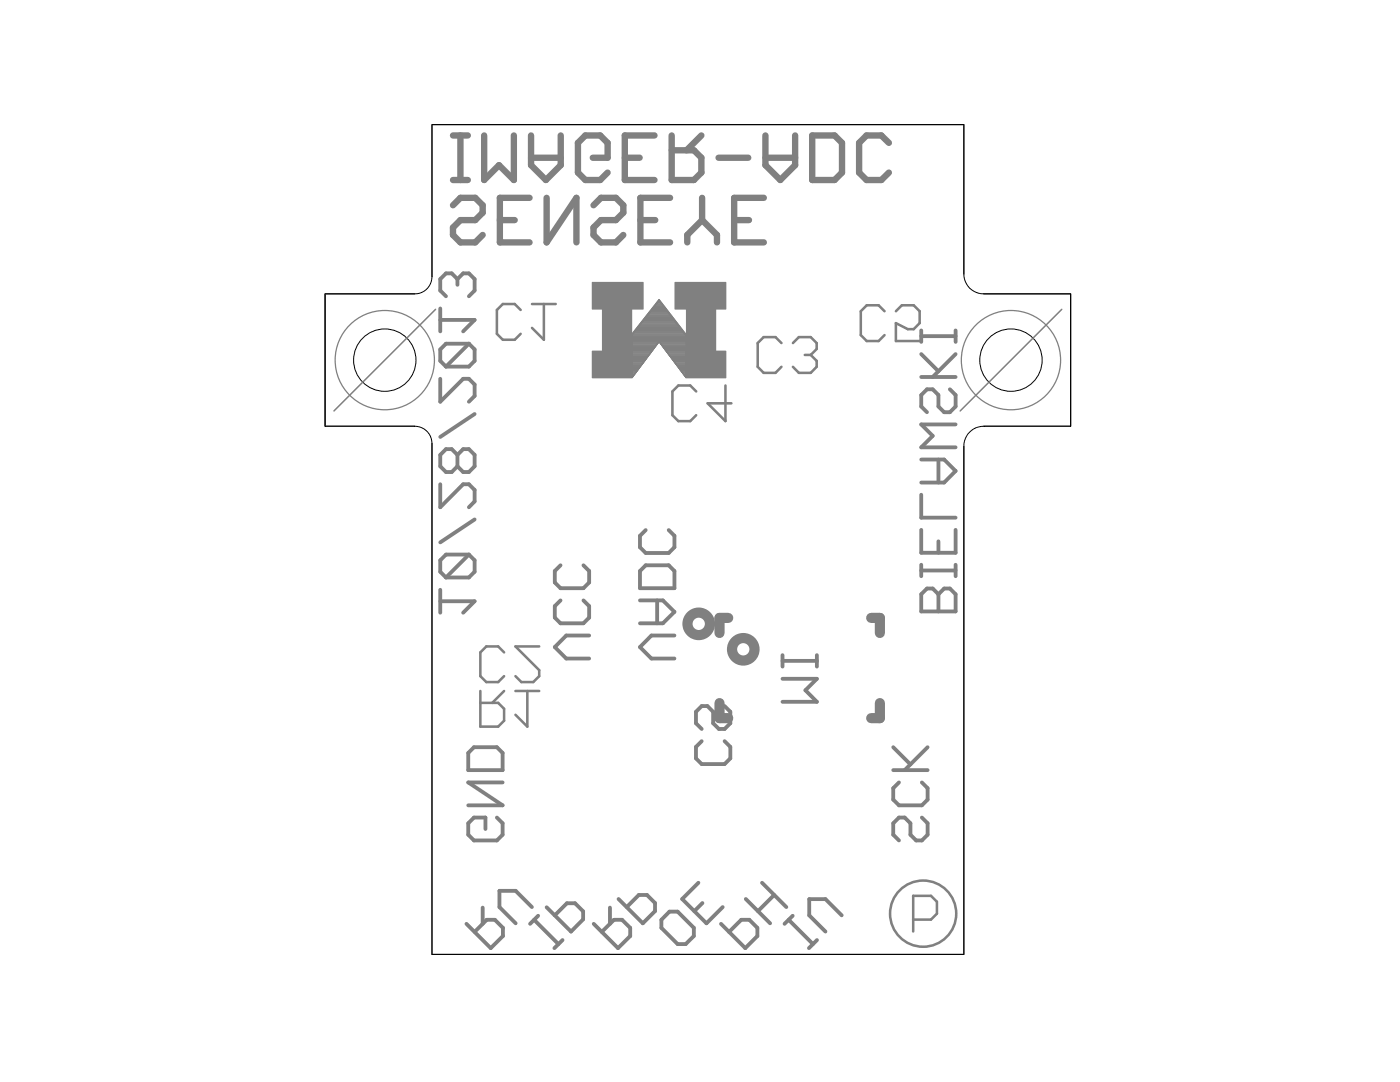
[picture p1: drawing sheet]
<svg xmlns="http://www.w3.org/2000/svg" width="279mm" height="216mm" viewBox="0 0 279 216" stroke-linecap="round" stroke-linejoin="round" font-family="sans-serif">
<path d="M103.9 66.6l-1.2 1.2z" fill="#808080"/>
<path d="M103.9 66.6l-1.2 1.2h-2.3" fill="none" stroke="#808080" stroke-width=".51"/>
<path d="M100.4 67.8h2.3" fill="none" stroke="#808080" stroke-width=".2"/>
<path d="M99.2 66.6l1.2 1.2z" fill="#808080"/>
<path d="M99.2 61.8v4.8l1.2 1.2" fill="none" stroke="#808080" stroke-width=".51"/>
<path d="M99.2 61.8v4.8" fill="none" stroke="#808080" stroke-width=".2"/>
<path d="M99.2 61.8l1.2-1.1z" fill="#808080"/>
<path d="M102.7 60.7h-2.3l-1.2 1.1" fill="none" stroke="#808080" stroke-width=".51"/>
<path d="M100.4 60.7h2.3" fill="none" stroke="#808080" stroke-width=".2"/>
<path d="M102.7 60.7l1.2 1.1z" fill="#808080"/>
<path d="M102.7 60.7l1.2 1.1" fill="none" stroke="#808080" stroke-width=".51"/>
<path d="M106.2 65.4l2.3 2.4z" fill="#808080"/>
<path d="M106.2 60.7h4.7M108.5 60.7v7.1l-2.3-2.4" fill="none" stroke="#808080" stroke-width=".51"/>
<path d="M106.2 60.7h4.7M108.5 60.7v7.1" fill="none" stroke="#808080" stroke-width=".2"/>
<path d="M100.6 134.9l-1.2 1.2z" fill="#808080"/>
<path d="M100.6 134.9l-1.2 1.2h-2.4" fill="none" stroke="#808080" stroke-width=".51"/>
<path d="M97 136.1h2.4" fill="none" stroke="#808080" stroke-width=".2"/>
<path d="M95.9 134.9l1.1 1.2z" fill="#808080"/>
<path d="M95.9 130.2v4.7l1.1 1.2" fill="none" stroke="#808080" stroke-width=".51"/>
<path d="M95.9 130.2v4.7" fill="none" stroke="#808080" stroke-width=".2"/>
<path d="M95.9 130.2l1.1-1.2z" fill="#808080"/>
<path d="M99.4 129h-2.4l-1.1 1.2" fill="none" stroke="#808080" stroke-width=".51"/>
<path d="M97 129h2.4" fill="none" stroke="#808080" stroke-width=".2"/>
<path d="M99.4 129l1.2 1.2z" fill="#808080"/>
<path d="M99.4 129l1.2 1.2M102.9 129h4.7" fill="none" stroke="#808080" stroke-width=".51"/>
<path d="M102.9 129h4.7" fill="none" stroke="#808080" stroke-width=".2"/>
<path d="M102.9 129l4.7 4.7z" fill="#808080"/>
<path d="M102.9 129l4.7 4.7" fill="none" stroke="#808080" stroke-width=".51"/>
<path d="M107.6 133.7v1.2z" fill="#808080"/>
<path d="M107.6 133.7v1.2" fill="none" stroke="#808080" stroke-width=".51"/>
<path d="M107.6 134.9l-1.2 1.2z" fill="#808080"/>
<path d="M107.6 134.9l-1.2 1.2h-2.3" fill="none" stroke="#808080" stroke-width=".51"/>
<path d="M104.1 136.1h2.3" fill="none" stroke="#808080" stroke-width=".2"/>
<path d="M102.9 134.9l1.2 1.2z" fill="#808080"/>
<path d="M102.9 134.9l1.2 1.2" fill="none" stroke="#808080" stroke-width=".51"/>
<path d="M156 73.2l-1.2 1.2z" fill="#808080"/>
<path d="M156 73.2l-1.2 1.2h-2.4" fill="none" stroke="#808080" stroke-width=".51"/>
<path d="M152.4 74.4h2.4" fill="none" stroke="#808080" stroke-width=".2"/>
<path d="M151.2 73.2l1.2 1.2z" fill="#808080"/>
<path d="M151.2 68.5v4.7l1.2 1.2" fill="none" stroke="#808080" stroke-width=".51"/>
<path d="M151.2 68.5v4.7" fill="none" stroke="#808080" stroke-width=".2"/>
<path d="M151.2 68.5l1.2-1.2z" fill="#808080"/>
<path d="M154.8 67.3h-2.4l-1.2 1.2" fill="none" stroke="#808080" stroke-width=".51"/>
<path d="M152.4 67.3h2.4" fill="none" stroke="#808080" stroke-width=".2"/>
<path d="M154.8 67.3l1.2 1.2z" fill="#808080"/>
<path d="M154.8 67.3l1.2 1.2" fill="none" stroke="#808080" stroke-width=".51"/>
<path d="M158.2 73.2l1.2 1.2z" fill="#808080"/>
<path d="M158.2 73.2l1.2 1.2h2.4" fill="none" stroke="#808080" stroke-width=".51"/>
<path d="M159.4 74.4h2.4" fill="none" stroke="#808080" stroke-width=".2"/>
<path d="M163 73.2l-1.2 1.2z" fill="#808080"/>
<path d="M163 73.2l-1.2 1.2" fill="none" stroke="#808080" stroke-width=".51"/>
<path d="M163 72v1.2z" fill="#808080"/>
<path d="M163 72v1.2" fill="none" stroke="#808080" stroke-width=".51"/>
<path d="M161.8 70.8l1.2 1.2z" fill="#808080"/>
<path d="M161.8 70.8l1.2 1.2" fill="none" stroke="#808080" stroke-width=".51"/>
<path d="M160.6 70.8h1.2z" fill="#808080"/>
<path d="M160.6 70.8h1.2" fill="none" stroke="#808080" stroke-width=".51"/>
<path d="M161.8 70.8l1.2-1.2z" fill="#808080"/>
<path d="M163 69.6l-1.2 1.2" fill="none" stroke="#808080" stroke-width=".51"/>
<path d="M163 68.5v1.1z" fill="#808080"/>
<path d="M163 68.5v1.1" fill="none" stroke="#808080" stroke-width=".51"/>
<path d="M161.8 67.3l1.2 1.2z" fill="#808080"/>
<path d="M159.4 67.3h2.4l1.2 1.2" fill="none" stroke="#808080" stroke-width=".51"/>
<path d="M159.4 67.3h2.4" fill="none" stroke="#808080" stroke-width=".2"/>
<path d="M158.2 68.5l1.2-1.2z" fill="#808080"/>
<path d="M159.4 67.3l-1.2 1.2" fill="none" stroke="#808080" stroke-width=".51"/>
<path d="M138.9 82.8l-1.1 1.2z" fill="#808080"/>
<path d="M138.9 82.8l-1.1 1.2h-2.4" fill="none" stroke="#808080" stroke-width=".51"/>
<path d="M135.4 84h2.4" fill="none" stroke="#808080" stroke-width=".2"/>
<path d="M134.2 82.8l1.2 1.2z" fill="#808080"/>
<path d="M134.2 78.1v4.7l1.2 1.2" fill="none" stroke="#808080" stroke-width=".51"/>
<path d="M134.2 78.1v4.7" fill="none" stroke="#808080" stroke-width=".2"/>
<path d="M134.2 78.1l1.2-1.2z" fill="#808080"/>
<path d="M137.8 76.9h-2.4l-1.2 1.2" fill="none" stroke="#808080" stroke-width=".51"/>
<path d="M135.4 76.9h2.4" fill="none" stroke="#808080" stroke-width=".2"/>
<path d="M137.8 76.9l1.1 1.2z" fill="#808080"/>
<path d="M137.8 76.9l1.1 1.2M144.8 76.9v7.1" fill="none" stroke="#808080" stroke-width=".51"/>
<path d="M144.8 76.9v7.1" fill="none" stroke="#808080" stroke-width=".2"/>
<path d="M141.2 80.5l3.6 3.5z" fill="#808080"/>
<path d="M146 80.5h-4.8l3.6 3.5M95.9 137.9v7.1h3.5" fill="none" stroke="#808080" stroke-width=".51"/>
<path d="M141.2 80.5h4.8M95.9 137.9v7.1h3.5" fill="none" stroke="#808080" stroke-width=".2"/>
<path d="M99.4 145l1.2-1.2z" fill="#808080"/>
<path d="M100.6 141.4v2.4l-1.2 1.2" fill="none" stroke="#808080" stroke-width=".51"/>
<path d="M100.6 141.4v2.4" fill="none" stroke="#808080" stroke-width=".2"/>
<path d="M99.4 140.3l1.2 1.1z" fill="#808080"/>
<path d="M95.9 140.3h3.5l1.2 1.1" fill="none" stroke="#808080" stroke-width=".51"/>
<path d="M95.9 140.3h3.5" fill="none" stroke="#808080" stroke-width=".2"/>
<path d="M100.6 137.9l-2.4 2.4z" fill="#808080"/>
<path d="M100.6 137.9l-2.4 2.4" fill="none" stroke="#808080" stroke-width=".51"/>
<path d="M102.9 142.6l2.3 2.4z" fill="#808080"/>
<path d="M102.9 137.9h4.7M105.2 137.9v7.1l-2.3-2.4" fill="none" stroke="#808080" stroke-width=".51"/>
<path d="M102.9 137.9h4.7M105.2 137.9v7.1" fill="none" stroke="#808080" stroke-width=".2"/>
<path d="M175.3 68.1l1.2-1.2z" fill="#808080"/>
<path d="M176.5 66.9l-1.2 1.2h-2.3" fill="none" stroke="#808080" stroke-width=".51"/>
<path d="M173 68.1h2.3" fill="none" stroke="#808080" stroke-width=".2"/>
<path d="M171.8 66.9l1.2 1.2z" fill="#808080"/>
<path d="M171.8 62.1v4.8l1.2 1.2" fill="none" stroke="#808080" stroke-width=".51"/>
<path d="M171.8 62.1v4.8" fill="none" stroke="#808080" stroke-width=".2"/>
<path d="M171.8 62.1l1.2-1.2z" fill="#808080"/>
<path d="M175.3 60.9h-2.3l-1.2 1.2" fill="none" stroke="#808080" stroke-width=".51"/>
<path d="M173 60.9h2.3" fill="none" stroke="#808080" stroke-width=".2"/>
<path d="M175.3 60.9l1.2 1.2z" fill="#808080"/>
<path d="M175.3 60.9l1.2 1.2M178.8 64.5v3.6h4.7" fill="none" stroke="#808080" stroke-width=".51"/>
<path d="M178.8 64.5v3.6h4.7" fill="none" stroke="#808080" stroke-width=".2"/>
<path d="M178.8 64.5l2.4 1.2z" fill="#808080"/>
<path d="M178.8 64.5l2.4 1.2" fill="none" stroke="#808080" stroke-width=".51"/>
<path d="M181.2 65.7h1.2z" fill="#808080"/>
<path d="M181.2 65.7h1.2" fill="none" stroke="#808080" stroke-width=".51"/>
<path d="M183.5 64.5l-1.1 1.2z" fill="#808080"/>
<path d="M183.5 62.1v2.4l-1.1 1.2" fill="none" stroke="#808080" stroke-width=".51"/>
<path d="M183.5 62.1v2.4" fill="none" stroke="#808080" stroke-width=".2"/>
<path d="M182.4 60.9l1.1 1.2z" fill="#808080"/>
<path d="M180 60.9h2.4l1.1 1.2" fill="none" stroke="#808080" stroke-width=".51"/>
<path d="M180 60.9h2.4" fill="none" stroke="#808080" stroke-width=".2"/>
<path d="M180 60.9l-1.2 1.2z" fill="#808080"/>
<path d="M180 60.9l-1.2 1.2" fill="none" stroke="#808080" stroke-width=".51"/>
<path d="M99.2 163.1l1.1 1.2z" fill="#808080"/>
<path d="M99.2 163.1l1.1 1.2v2.3" fill="none" stroke="#808080" stroke-width=".76"/>
<path d="M100.3 164.3v2.3" fill="none" stroke="#808080" stroke-width=".2"/>
<path d="M100.3 166.6l-1.1 1.1z" fill="#808080"/>
<path d="M100.3 166.6l-1.1 1.1h-4.6" fill="none" stroke="#808080" stroke-width=".76"/>
<path d="M94.6 167.7h4.6" fill="none" stroke="#808080" stroke-width=".2"/>
<path d="M93.5 166.6l1.1 1.1z" fill="#808080"/>
<path d="M93.5 164.3v2.3l1.1 1.1" fill="none" stroke="#808080" stroke-width=".76"/>
<path d="M93.5 164.3v2.3" fill="none" stroke="#808080" stroke-width=".2"/>
<path d="M93.5 164.3l1.1-1.2z" fill="#808080"/>
<path d="M93.5 164.3l1.1-1.2h2.3v2.3M93.5 160.7h6.8" fill="none" stroke="#808080" stroke-width=".76"/>
<path d="M93.5 160.7h6.8M94.6 163.1h2.3v2.3" fill="none" stroke="#808080" stroke-width=".2"/>
<path d="M93.5 156.1l6.8 4.6z" fill="#808080"/>
<path d="M93.5 150.2v3.5h6.8M100.3 156.1h-6.8l6.8 4.6" fill="none" stroke="#808080" stroke-width=".76"/>
<path d="M93.5 156.1h6.8M93.5 150.2v3.5h6.8" fill="none" stroke="#808080" stroke-width=".2"/>
<path d="M93.5 150.2l1.1-1.1z" fill="#808080"/>
<path d="M99.2 149.1h-4.6l-1.1 1.1" fill="none" stroke="#808080" stroke-width=".76"/>
<path d="M94.6 149.1h4.6" fill="none" stroke="#808080" stroke-width=".2"/>
<path d="M99.2 149.1l1.1 1.1z" fill="#808080"/>
<path d="M113 131.4h4.6M99.2 149.1l1.1 1.1v3.5" fill="none" stroke="#808080" stroke-width=".76"/>
<path d="M113 131.4h4.6M100.3 150.2v3.5" fill="none" stroke="#808080" stroke-width=".2"/>
<path d="M110.7 129.1l2.3 2.3z" fill="#808080"/>
<path d="M110.7 129.1l2.3 2.3" fill="none" stroke="#808080" stroke-width=".76"/>
<path d="M113 126.8l-2.3 2.3z" fill="#808080"/>
<path d="M117.6 126.8h-4.6l-2.3 2.3" fill="none" stroke="#808080" stroke-width=".76"/>
<path d="M113 126.8h4.6" fill="none" stroke="#808080" stroke-width=".2"/>
<path d="M116.4 119.8l1.2 1.1z" fill="#808080"/>
<path d="M116.4 119.8l1.2 1.1v2.3" fill="none" stroke="#808080" stroke-width=".76"/>
<path d="M117.6 120.9v2.3" fill="none" stroke="#808080" stroke-width=".2"/>
<path d="M117.6 123.2l-1.2 1.2z" fill="#808080"/>
<path d="M117.6 123.2l-1.2 1.2h-4.5" fill="none" stroke="#808080" stroke-width=".76"/>
<path d="M111.9 124.4h4.5" fill="none" stroke="#808080" stroke-width=".2"/>
<path d="M110.7 123.2l1.2 1.2z" fill="#808080"/>
<path d="M110.7 120.9v2.3l1.2 1.2" fill="none" stroke="#808080" stroke-width=".76"/>
<path d="M110.7 120.9v2.3" fill="none" stroke="#808080" stroke-width=".2"/>
<path d="M110.7 120.9l1.2-1.1z" fill="#808080"/>
<path d="M111.9 119.8l-1.2 1.1" fill="none" stroke="#808080" stroke-width=".76"/>
<path d="M116.4 112.8l1.2 1.1z" fill="#808080"/>
<path d="M116.4 112.8l1.2 1.1v2.3" fill="none" stroke="#808080" stroke-width=".76"/>
<path d="M117.6 113.9v2.3" fill="none" stroke="#808080" stroke-width=".2"/>
<path d="M117.6 116.2l-1.2 1.2z" fill="#808080"/>
<path d="M117.6 116.2l-1.2 1.2h-4.5" fill="none" stroke="#808080" stroke-width=".76"/>
<path d="M111.9 117.4h4.5" fill="none" stroke="#808080" stroke-width=".2"/>
<path d="M110.7 116.2l1.2 1.2z" fill="#808080"/>
<path d="M110.7 113.9v2.3l1.2 1.2" fill="none" stroke="#808080" stroke-width=".76"/>
<path d="M110.7 113.9v2.3" fill="none" stroke="#808080" stroke-width=".2"/>
<path d="M111.9 112.8l-1.2 1.1z" fill="#808080"/>
<path d="M111.9 112.8l-1.2 1.1M130 131.4h4.6" fill="none" stroke="#808080" stroke-width=".76"/>
<path d="M130 131.4h4.6" fill="none" stroke="#808080" stroke-width=".2"/>
<path d="M127.7 129.1l2.3 2.3z" fill="#808080"/>
<path d="M127.7 129.1l2.3 2.3" fill="none" stroke="#808080" stroke-width=".76"/>
<path d="M130 126.8l-2.3 2.3z" fill="#808080"/>
<path d="M127.7 124.4h4.6M134.6 126.8h-4.6l-2.3 2.3" fill="none" stroke="#808080" stroke-width=".76"/>
<path d="M127.7 124.4h4.6M130 126.8h4.6" fill="none" stroke="#808080" stroke-width=".2"/>
<path d="M132.3 124.4l2.3-2.3z" fill="#808080"/>
<path d="M134.6 122.1l-2.3 2.3" fill="none" stroke="#808080" stroke-width=".76"/>
<path d="M132.3 119.8l2.3 2.3z" fill="#808080"/>
<path d="M127.7 119.8h4.6l2.3 2.3M127.7 113.9v3.5h6.9M131.1 119.8v4.6" fill="none" stroke="#808080" stroke-width=".76"/>
<path d="M127.7 119.8h4.6M127.7 113.9v3.5h6.9M131.1 119.8v4.6" fill="none" stroke="#808080" stroke-width=".2"/>
<path d="M127.7 113.9l1.2-1.1z" fill="#808080"/>
<path d="M133.5 112.8h-4.6l-1.2 1.1" fill="none" stroke="#808080" stroke-width=".76"/>
<path d="M128.9 112.8h4.6" fill="none" stroke="#808080" stroke-width=".2"/>
<path d="M133.5 112.8l1.1 1.1z" fill="#808080"/>
<path d="M133.5 112.8l1.1 1.1v3.5" fill="none" stroke="#808080" stroke-width=".76"/>
<path d="M134.6 113.9v3.5" fill="none" stroke="#808080" stroke-width=".2"/>
<path d="M133.5 105.8l1.1 1.1z" fill="#808080"/>
<path d="M133.5 105.8l1.1 1.1v2.3" fill="none" stroke="#808080" stroke-width=".76"/>
<path d="M134.6 106.9v2.3" fill="none" stroke="#808080" stroke-width=".2"/>
<path d="M134.6 109.2l-1.1 1.1z" fill="#808080"/>
<path d="M134.6 109.2l-1.1 1.1h-4.6" fill="none" stroke="#808080" stroke-width=".76"/>
<path d="M128.9 110.3h4.6" fill="none" stroke="#808080" stroke-width=".2"/>
<path d="M127.7 109.2l1.2 1.1z" fill="#808080"/>
<path d="M127.7 106.9v2.3l1.2 1.1" fill="none" stroke="#808080" stroke-width=".76"/>
<path d="M127.7 106.9v2.3" fill="none" stroke="#808080" stroke-width=".2"/>
<path d="M127.7 106.9l1.2-1.1z" fill="#808080"/>
<path d="M128.9 105.8l-1.2 1.1" fill="none" stroke="#808080" stroke-width=".76"/>
<path d="M144.6 147.9l1.2 1.1z" fill="#808080"/>
<path d="M144.6 147.9l1.2 1.1v2.3" fill="none" stroke="#808080" stroke-width=".76"/>
<path d="M145.8 149v2.3" fill="none" stroke="#808080" stroke-width=".2"/>
<path d="M145.8 151.3l-1.2 1.2z" fill="#808080"/>
<path d="M145.8 151.3l-1.2 1.2h-4.6" fill="none" stroke="#808080" stroke-width=".76"/>
<path d="M140 152.5h4.6" fill="none" stroke="#808080" stroke-width=".2"/>
<path d="M138.9 151.3l1.1 1.2z" fill="#808080"/>
<path d="M138.9 149v2.3l1.1 1.2" fill="none" stroke="#808080" stroke-width=".76"/>
<path d="M138.9 149v2.3" fill="none" stroke="#808080" stroke-width=".2"/>
<path d="M138.9 149l1.1-1.1z" fill="#808080"/>
<path d="M140 147.9l-1.1 1.1" fill="none" stroke="#808080" stroke-width=".76"/>
<path d="M144.6 140.9l1.2 1.1z" fill="#808080"/>
<path d="M144.6 140.9l1.2 1.1v2.3" fill="none" stroke="#808080" stroke-width=".76"/>
<path d="M145.8 142v2.3" fill="none" stroke="#808080" stroke-width=".2"/>
<path d="M145.8 144.3l-1.2 1.2z" fill="#808080"/>
<path d="M145.8 144.3l-1.2 1.2" fill="none" stroke="#808080" stroke-width=".76"/>
<path d="M143.5 145.5h1.1z" fill="#808080"/>
<path d="M143.5 145.5h1.1" fill="none" stroke="#808080" stroke-width=".76"/>
<path d="M142.3 144.3l1.2 1.2z" fill="#808080"/>
<path d="M142.3 142v2.3l1.2 1.2" fill="none" stroke="#808080" stroke-width=".76"/>
<path d="M142.3 142v2.3" fill="none" stroke="#808080" stroke-width=".2"/>
<path d="M141.2 140.9l1.1 1.1z" fill="#808080"/>
<path d="M141.2 140.9l1.1 1.1" fill="none" stroke="#808080" stroke-width=".76"/>
<path d="M140 140.9h1.2z" fill="#808080"/>
<path d="M140 140.9h1.2" fill="none" stroke="#808080" stroke-width=".76"/>
<path d="M138.9 142l1.1-1.1z" fill="#808080"/>
<path d="M140 140.9l-1.1 1.1v2.3" fill="none" stroke="#808080" stroke-width=".76"/>
<path d="M138.9 142v2.3" fill="none" stroke="#808080" stroke-width=".2"/>
<path d="M138.9 144.3l1.1 1.2z" fill="#808080"/>
<path d="M138.9 144.3l1.1 1.2" fill="none" stroke="#808080" stroke-width=".76"/>
<path d="M184 163.1l1.1 1.2z" fill="#808080"/>
<path d="M184 163.1l1.1 1.2v2.3" fill="none" stroke="#808080" stroke-width=".76"/>
<path d="M185.1 164.3v2.3" fill="none" stroke="#808080" stroke-width=".2"/>
<path d="M185.1 166.6l-1.1 1.1z" fill="#808080"/>
<path d="M185.1 166.6l-1.1 1.1" fill="none" stroke="#808080" stroke-width=".76"/>
<path d="M182.8 167.7h1.2z" fill="#808080"/>
<path d="M182.8 167.7h1.2" fill="none" stroke="#808080" stroke-width=".76"/>
<path d="M181.7 166.6l1.1 1.1z" fill="#808080"/>
<path d="M181.7 164.3v2.3l1.1 1.1" fill="none" stroke="#808080" stroke-width=".76"/>
<path d="M181.7 164.3v2.3" fill="none" stroke="#808080" stroke-width=".2"/>
<path d="M180.6 163.1l1.1 1.2z" fill="#808080"/>
<path d="M180.6 163.1l1.1 1.2" fill="none" stroke="#808080" stroke-width=".76"/>
<path d="M179.4 163.1h1.2z" fill="#808080"/>
<path d="M179.4 163.1h1.2" fill="none" stroke="#808080" stroke-width=".76"/>
<path d="M179.4 163.1l-1.1 1.2z" fill="#808080"/>
<path d="M179.4 163.1l-1.1 1.2v2.3" fill="none" stroke="#808080" stroke-width=".76"/>
<path d="M178.3 164.3v2.3" fill="none" stroke="#808080" stroke-width=".2"/>
<path d="M178.3 166.6l1.1 1.1z" fill="#808080"/>
<path d="M178.3 166.6l1.1 1.1" fill="none" stroke="#808080" stroke-width=".76"/>
<path d="M184 156.1l1.1 1.2z" fill="#808080"/>
<path d="M184 156.1l1.1 1.2v2.3" fill="none" stroke="#808080" stroke-width=".76"/>
<path d="M185.1 157.3v2.3" fill="none" stroke="#808080" stroke-width=".2"/>
<path d="M185.1 159.6l-1.1 1.1z" fill="#808080"/>
<path d="M185.1 159.6l-1.1 1.1h-4.6" fill="none" stroke="#808080" stroke-width=".76"/>
<path d="M179.4 160.7h4.6" fill="none" stroke="#808080" stroke-width=".2"/>
<path d="M178.3 159.6l1.1 1.1z" fill="#808080"/>
<path d="M178.3 157.3v2.3l1.1 1.1" fill="none" stroke="#808080" stroke-width=".76"/>
<path d="M178.3 157.3v2.3" fill="none" stroke="#808080" stroke-width=".2"/>
<path d="M178.3 157.3l1.1-1.2z" fill="#808080"/>
<path d="M178.3 153.7h6.8M179.4 156.1l-1.1 1.2" fill="none" stroke="#808080" stroke-width=".76"/>
<path d="M178.3 153.7h6.8" fill="none" stroke="#808080" stroke-width=".2"/>
<path d="M180.6 153.7l4.5-4.6z" fill="#808080"/>
<path d="M185.1 149.1l-4.5 4.6" fill="none" stroke="#808080" stroke-width=".76"/>
<path d="M178.3 149.1l3.4 3.4z" fill="#808080"/>
<path d="M178.3 149.1l3.4 3.4" fill="none" stroke="#808080" stroke-width=".76"/>
<path d="M93.1 184.3l4.8 4.9z" fill="#808080"/>
<path d="M93.1 184.3l4.8 4.9" fill="none" stroke="#808080" stroke-width=".76"/>
<path d="M97.9 189.2l2.5-2.4z" fill="#808080"/>
<path d="M100.4 186.8l-2.5 2.4" fill="none" stroke="#808080" stroke-width=".76"/>
<path d="M100.4 185.1v1.7z" fill="#808080"/>
<path d="M100.4 185.1v1.7" fill="none" stroke="#808080" stroke-width=".76"/>
<path d="M98.8 183.5l1.6 1.6z" fill="#808080"/>
<path d="M98.8 183.5l1.6 1.6" fill="none" stroke="#808080" stroke-width=".76"/>
<path d="M97.1 183.5h1.7z" fill="#808080"/>
<path d="M97.1 183.5h1.7" fill="none" stroke="#808080" stroke-width=".76"/>
<path d="M97.1 183.5l-2.4 2.4z" fill="#808080"/>
<path d="M96.3 181.1v3.2M97.1 183.5l-2.4 2.4" fill="none" stroke="#808080" stroke-width=".76"/>
<path d="M96.3 181.1v3.2" fill="none" stroke="#808080" stroke-width=".2"/>
<path d="M99.7 181l3.2 3.2z" fill="#808080"/>
<path d="M102.9 177.8h-3.2v3.2l3.2 3.2" fill="none" stroke="#808080" stroke-width=".76"/>
<path d="M102.9 177.8h-3.2v3.2" fill="none" stroke="#808080" stroke-width=".2"/>
<path d="M102.9 177.8l3.3 3.2z" fill="#808080"/>
<path d="M156.2 140h6.8M102.9 177.8l3.3 3.2" fill="none" stroke="#808080" stroke-width=".76"/>
<path d="M156.2 140h6.8" fill="none" stroke="#808080" stroke-width=".2"/>
<path d="M160.7 137.7l2.3 2.3z" fill="#808080"/>
<path d="M160.7 137.7l2.3 2.3" fill="none" stroke="#808080" stroke-width=".76"/>
<path d="M160.7 137.7l2.3-2.3z" fill="#808080"/>
<path d="M190.7 118.6v3.4h-6.8M156.2 135.4h6.8l-2.3 2.3M156.2 130.7v2.3M156.2 131.9h6.8M163 130.7v2.3" fill="none" stroke="#808080" stroke-width=".76"/>
<path d="M190.7 118.6v3.4h-6.8M156.2 135.4h6.8M156.2 130.7v2.3M156.2 131.9h6.8M163 130.7v2.3" fill="none" stroke="#808080" stroke-width=".2"/>
<path d="M189.6 117.4l1.1 1.2z" fill="#808080"/>
<path d="M189.6 117.4l1.1 1.2" fill="none" stroke="#808080" stroke-width=".76"/>
<path d="M188.4 117.4h1.2z" fill="#808080"/>
<path d="M188.4 117.4h1.2" fill="none" stroke="#808080" stroke-width=".76"/>
<path d="M187.3 118.6l1.1-1.2z" fill="#808080"/>
<path d="M188.4 117.4l-1.1 1.2" fill="none" stroke="#808080" stroke-width=".76"/>
<path d="M186.1 117.4l1.2 1.2z" fill="#808080"/>
<path d="M186.1 117.4l1.2 1.2" fill="none" stroke="#808080" stroke-width=".76"/>
<path d="M185 117.4h1.1z" fill="#808080"/>
<path d="M185 117.4h1.1" fill="none" stroke="#808080" stroke-width=".76"/>
<path d="M185 117.4l-1.1 1.2z" fill="#808080"/>
<path d="M183.9 98.7v4.6h6.8M183.9 96.3h4.5M183.9 105.7v4.6h6.8v-4.6M183.9 112.7v2.3M183.9 113.8h6.8M185 117.4l-1.1 1.2v3.4M187.3 108v2.3M187.3 118.6v3.4M190.7 112.7v2.3" fill="none" stroke="#808080" stroke-width=".76"/>
<path d="M183.9 98.7v4.6h6.8M183.9 96.3h4.5M183.9 105.7v4.6h6.8v-4.6M183.9 112.7v2.3M183.9 118.6v3.4M183.9 113.8h6.8M187.3 108v2.3M187.3 118.6v3.4M190.7 112.7v2.3" fill="none" stroke="#808080" stroke-width=".2"/>
<path d="M190.7 94l-2.3 2.3z" fill="#808080"/>
<path d="M190.7 94l-2.3 2.3" fill="none" stroke="#808080" stroke-width=".76"/>
<path d="M188.4 91.7l2.3 2.3z" fill="#808080"/>
<path d="M183.9 91.7h4.5l2.3 2.3M183.9 89.3h6.8M187.3 91.7v4.6" fill="none" stroke="#808080" stroke-width=".76"/>
<path d="M183.9 91.7h4.5M183.9 89.3h6.8M187.3 91.7v4.6" fill="none" stroke="#808080" stroke-width=".2"/>
<path d="M186.1 87l-2.2 2.3z" fill="#808080"/>
<path d="M186.1 87l-2.2 2.3" fill="none" stroke="#808080" stroke-width=".76"/>
<path d="M183.9 84.7l2.2 2.3z" fill="#808080"/>
<path d="M190.7 84.7h-6.8l2.2 2.3" fill="none" stroke="#808080" stroke-width=".76"/>
<path d="M183.9 84.7h6.8" fill="none" stroke="#808080" stroke-width=".2"/>
<path d="M189.6 77.7l1.1 1.1z" fill="#808080"/>
<path d="M189.6 77.7l1.1 1.1v2.3" fill="none" stroke="#808080" stroke-width=".76"/>
<path d="M190.7 78.8v2.3" fill="none" stroke="#808080" stroke-width=".2"/>
<path d="M190.7 81.1l-1.1 1.2z" fill="#808080"/>
<path d="M190.7 81.1l-1.1 1.2" fill="none" stroke="#808080" stroke-width=".76"/>
<path d="M188.4 82.3h1.2z" fill="#808080"/>
<path d="M188.4 82.3h1.2" fill="none" stroke="#808080" stroke-width=".76"/>
<path d="M187.3 81.1l1.1 1.2z" fill="#808080"/>
<path d="M187.3 78.8v2.3l1.1 1.2" fill="none" stroke="#808080" stroke-width=".76"/>
<path d="M187.3 78.8v2.3" fill="none" stroke="#808080" stroke-width=".2"/>
<path d="M186.1 77.7l1.2 1.1z" fill="#808080"/>
<path d="M186.1 77.7l1.2 1.1" fill="none" stroke="#808080" stroke-width=".76"/>
<path d="M185 77.7h1.1z" fill="#808080"/>
<path d="M185 77.7h1.1" fill="none" stroke="#808080" stroke-width=".76"/>
<path d="M185 77.7l-1.1 1.1z" fill="#808080"/>
<path d="M185 77.7l-1.1 1.1v2.3" fill="none" stroke="#808080" stroke-width=".76"/>
<path d="M183.9 78.8v2.3" fill="none" stroke="#808080" stroke-width=".2"/>
<path d="M183.9 81.1l1.1 1.2z" fill="#808080"/>
<path d="M183.9 75.2h6.8M183.9 81.1l1.1 1.2" fill="none" stroke="#808080" stroke-width=".76"/>
<path d="M183.9 75.2h6.8" fill="none" stroke="#808080" stroke-width=".2"/>
<path d="M186.1 75.2l4.6-4.5z" fill="#808080"/>
<path d="M190.7 70.7l-4.6 4.5" fill="none" stroke="#808080" stroke-width=".76"/>
<path d="M183.9 70.7l3.4 3.4z" fill="#808080"/>
<path d="M183.9 70.7l3.4 3.4M183.9 65.9v2.3M183.9 67.1h6.8M190.7 65.9v2.3" fill="none" stroke="#808080" stroke-width=".76"/>
<path d="M183.9 65.9v2.3M183.9 67.1h6.8M190.7 65.9v2.3" fill="none" stroke="#808080" stroke-width=".2"/>
<path d="M92.4 122.3l2.3-2.3z" fill="#808080"/>
<path d="M87.9 120h6.8l-2.3 2.3M87.9 117.7v4.6M89 115.2h4.6" fill="none" stroke="#808080" stroke-width=".76"/>
<path d="M87.9 120h6.8M87.9 117.7v4.6M89 115.2h4.6" fill="none" stroke="#808080" stroke-width=".2"/>
<path d="M93.6 115.2l1.1-1.1z" fill="#808080"/>
<path d="M94.7 111.8v2.3l-1.1 1.1" fill="none" stroke="#808080" stroke-width=".76"/>
<path d="M94.7 111.8v2.3" fill="none" stroke="#808080" stroke-width=".2"/>
<path d="M93.6 110.7l1.1 1.1z" fill="#808080"/>
<path d="M89 110.7h4.6l1.1 1.1" fill="none" stroke="#808080" stroke-width=".76"/>
<path d="M89 110.7h4.6" fill="none" stroke="#808080" stroke-width=".2"/>
<path d="M89 110.7l-1.1 1.1z" fill="#808080"/>
<path d="M89 110.7l-1.1 1.1v2.3" fill="none" stroke="#808080" stroke-width=".76"/>
<path d="M87.9 111.8v2.3" fill="none" stroke="#808080" stroke-width=".2"/>
<path d="M87.9 114.1l1.1 1.1z" fill="#808080"/>
<path d="M87.9 114.1l1.1 1.1" fill="none" stroke="#808080" stroke-width=".76"/>
<path d="M89 115.2l4.6-4.5z" fill="#808080"/>
<path d="M93.6 110.7l-4.6 4.5" fill="none" stroke="#808080" stroke-width=".76"/>
<path d="M87.9 108.2l6.8-4.5z" fill="#808080"/>
<path d="M87.9 96.6v4.6M94.7 103.7l-6.8 4.5" fill="none" stroke="#808080" stroke-width=".76"/>
<path d="M87.9 96.6v4.6" fill="none" stroke="#808080" stroke-width=".2"/>
<path d="M92.4 96.6l-4.5 4.6z" fill="#808080"/>
<path d="M92.4 96.6l-4.5 4.6" fill="none" stroke="#808080" stroke-width=".76"/>
<path d="M92.4 96.6h1.2z" fill="#808080"/>
<path d="M92.4 96.6h1.2" fill="none" stroke="#808080" stroke-width=".76"/>
<path d="M93.6 96.6l1.1 1.2z" fill="#808080"/>
<path d="M93.6 96.6l1.1 1.2v2.3" fill="none" stroke="#808080" stroke-width=".76"/>
<path d="M94.7 97.8v2.3" fill="none" stroke="#808080" stroke-width=".2"/>
<path d="M94.7 100.1l-1.1 1.1z" fill="#808080"/>
<path d="M94.7 100.1l-1.1 1.1" fill="none" stroke="#808080" stroke-width=".76"/>
<path d="M94.7 93l-1.1 1.2z" fill="#808080"/>
<path d="M94.7 90.8v2.2l-1.1 1.2" fill="none" stroke="#808080" stroke-width=".76"/>
<path d="M94.7 90.8v2.2" fill="none" stroke="#808080" stroke-width=".2"/>
<path d="M93.6 89.6l1.1 1.2z" fill="#808080"/>
<path d="M93.6 89.6l1.1 1.2" fill="none" stroke="#808080" stroke-width=".76"/>
<path d="M92.4 89.6h1.2z" fill="#808080"/>
<path d="M92.4 89.6h1.2" fill="none" stroke="#808080" stroke-width=".76"/>
<path d="M92.4 89.6l-1.1 1.2z" fill="#808080"/>
<path d="M92.4 89.6l-1.1 1.2" fill="none" stroke="#808080" stroke-width=".76"/>
<path d="M90.1 89.6l1.2 1.2z" fill="#808080"/>
<path d="M90.1 89.6l1.2 1.2" fill="none" stroke="#808080" stroke-width=".76"/>
<path d="M89 89.6h1.1z" fill="#808080"/>
<path d="M89 89.6h1.1" fill="none" stroke="#808080" stroke-width=".76"/>
<path d="M89 89.6l-1.1 1.2z" fill="#808080"/>
<path d="M89 89.6l-1.1 1.2v2.2" fill="none" stroke="#808080" stroke-width=".76"/>
<path d="M87.9 90.8v2.2" fill="none" stroke="#808080" stroke-width=".2"/>
<path d="M87.9 93l1.1 1.2z" fill="#808080"/>
<path d="M87.9 93l1.1 1.2" fill="none" stroke="#808080" stroke-width=".76"/>
<path d="M89 94.2h1.1z" fill="#808080"/>
<path d="M89 94.2h1.1" fill="none" stroke="#808080" stroke-width=".76"/>
<path d="M90.1 94.2l1.2-1.2z" fill="#808080"/>
<path d="M91.3 93l-1.2 1.2" fill="none" stroke="#808080" stroke-width=".76"/>
<path d="M91.3 93l1.1 1.2z" fill="#808080"/>
<path d="M91.3 93l1.1 1.2" fill="none" stroke="#808080" stroke-width=".76"/>
<path d="M92.4 94.2h1.2z" fill="#808080"/>
<path d="M91.3 90.8v2.2M92.4 94.2h1.2" fill="none" stroke="#808080" stroke-width=".76"/>
<path d="M91.3 90.8v2.2" fill="none" stroke="#808080" stroke-width=".2"/>
<path d="M87.9 87.2l6.8-4.6z" fill="#808080"/>
<path d="M87.9 75.6v4.6M94.7 82.6l-6.8 4.6" fill="none" stroke="#808080" stroke-width=".76"/>
<path d="M87.9 75.6v4.6" fill="none" stroke="#808080" stroke-width=".2"/>
<path d="M87.9 80.2l4.5-4.6z" fill="#808080"/>
<path d="M92.4 75.6l-4.5 4.6" fill="none" stroke="#808080" stroke-width=".76"/>
<path d="M92.4 75.6h1.2z" fill="#808080"/>
<path d="M92.4 75.6h1.2" fill="none" stroke="#808080" stroke-width=".76"/>
<path d="M93.6 75.6l1.1 1.1z" fill="#808080"/>
<path d="M93.6 75.6l1.1 1.1v2.3" fill="none" stroke="#808080" stroke-width=".76"/>
<path d="M94.7 76.7v2.3" fill="none" stroke="#808080" stroke-width=".2"/>
<path d="M94.7 79l-1.1 1.2z" fill="#808080"/>
<path d="M89 73.2h4.6M94.7 79l-1.1 1.2" fill="none" stroke="#808080" stroke-width=".76"/>
<path d="M89 73.2h4.6" fill="none" stroke="#808080" stroke-width=".2"/>
<path d="M94.7 72l-1.1 1.2z" fill="#808080"/>
<path d="M94.7 69.7v2.3l-1.1 1.2" fill="none" stroke="#808080" stroke-width=".76"/>
<path d="M94.7 69.7v2.3" fill="none" stroke="#808080" stroke-width=".2"/>
<path d="M93.6 68.6l1.1 1.1z" fill="#808080"/>
<path d="M89 68.6h4.6l1.1 1.1" fill="none" stroke="#808080" stroke-width=".76"/>
<path d="M89 68.6h4.6" fill="none" stroke="#808080" stroke-width=".2"/>
<path d="M89 68.6l-1.1 1.1z" fill="#808080"/>
<path d="M89 68.6l-1.1 1.1v2.3" fill="none" stroke="#808080" stroke-width=".76"/>
<path d="M87.9 69.7v2.3" fill="none" stroke="#808080" stroke-width=".2"/>
<path d="M87.9 72l1.1 1.2z" fill="#808080"/>
<path d="M87.9 72l1.1 1.2" fill="none" stroke="#808080" stroke-width=".76"/>
<path d="M89 73.2l4.6-4.6z" fill="#808080"/>
<path d="M93.6 68.6l-4.6 4.6" fill="none" stroke="#808080" stroke-width=".76"/>
<path d="M92.4 66.1l2.3-2.3z" fill="#808080"/>
<path d="M87.9 63.8h6.8l-2.3 2.3M87.9 61.6v4.5" fill="none" stroke="#808080" stroke-width=".76"/>
<path d="M87.9 63.8h6.8M87.9 61.6v4.5" fill="none" stroke="#808080" stroke-width=".2"/>
<path d="M94.7 58l-1.1 1.1z" fill="#808080"/>
<path d="M94.7 55.7v2.3l-1.1 1.1" fill="none" stroke="#808080" stroke-width=".76"/>
<path d="M94.7 55.7v2.3" fill="none" stroke="#808080" stroke-width=".2"/>
<path d="M93.6 54.5l1.1 1.2z" fill="#808080"/>
<path d="M93.6 54.5l1.1 1.2" fill="none" stroke="#808080" stroke-width=".76"/>
<path d="M92.4 54.5h1.2z" fill="#808080"/>
<path d="M92.4 54.5h1.2" fill="none" stroke="#808080" stroke-width=".76"/>
<path d="M92.4 54.5l-1.1 1.2z" fill="#808080"/>
<path d="M92.4 54.5l-1.1 1.2" fill="none" stroke="#808080" stroke-width=".76"/>
<path d="M91.3 55.7v1.1z" fill="#808080"/>
<path d="M91.3 55.7v1.1" fill="none" stroke="#808080" stroke-width=".76"/>
<path d="M90.1 54.5l1.2 1.2z" fill="#808080"/>
<path d="M90.1 54.5l1.2 1.2" fill="none" stroke="#808080" stroke-width=".76"/>
<path d="M89 54.5h1.1z" fill="#808080"/>
<path d="M89 54.5h1.1" fill="none" stroke="#808080" stroke-width=".76"/>
<path d="M89 54.5l-1.1 1.2z" fill="#808080"/>
<path d="M89 54.5l-1.1 1.2v2.3" fill="none" stroke="#808080" stroke-width=".76"/>
<path d="M87.9 55.7v2.3" fill="none" stroke="#808080" stroke-width=".2"/>
<path d="M87.9 58l1.1 1.1z" fill="#808080"/>
<path d="M87.9 58l1.1 1.1" fill="none" stroke="#808080" stroke-width=".76"/>
<path d="M96.3 46.9l-1.5 1.5z" fill="#808080"/>
<path d="M96.3 46.9l-1.5 1.5h-2.9" fill="none" stroke="#808080" stroke-width="1.3"/>
<path d="M91.9 48.4h2.9" fill="none" stroke="#808080" stroke-width=".2"/>
<path d="M90.4 46.9l1.5 1.5z" fill="#808080"/>
<path d="M90.4 46.9l1.5 1.5" fill="none" stroke="#808080" stroke-width="1.3"/>
<path d="M90.4 45.4v1.5z" fill="#808080"/>
<path d="M90.4 45.4v1.5" fill="none" stroke="#808080" stroke-width="1.3"/>
<path d="M90.4 45.4l1.5-1.5z" fill="#808080"/>
<path d="M94.8 43.9h-2.9l-1.5 1.5" fill="none" stroke="#808080" stroke-width="1.3"/>
<path d="M91.9 43.9h2.9" fill="none" stroke="#808080" stroke-width=".2"/>
<path d="M94.8 43.9l1.5-1.5z" fill="#808080"/>
<path d="M96.3 42.4l-1.5 1.5" fill="none" stroke="#808080" stroke-width="1.3"/>
<path d="M96.3 41v1.4z" fill="#808080"/>
<path d="M96.3 41v1.4" fill="none" stroke="#808080" stroke-width="1.3"/>
<path d="M94.8 39.5l1.5 1.5z" fill="#808080"/>
<path d="M91.9 39.5h2.9l1.5 1.5" fill="none" stroke="#808080" stroke-width="1.3"/>
<path d="M91.9 39.5h2.9" fill="none" stroke="#808080" stroke-width=".2"/>
<path d="M91.9 39.5l-1.5 1.5z" fill="#808080"/>
<path d="M91.9 39.5l-1.5 1.5M105.7 39.5h-5.9v8.9h5.9M109.1 39.5v8.9M99.8 43.9h2.9" fill="none" stroke="#808080" stroke-width="1.3"/>
<path d="M105.7 39.5h-5.9v8.9h5.9M109.1 39.5v8.9M99.8 43.9h2.9" fill="none" stroke="#808080" stroke-width=".2"/>
<path d="M115 39.5l-5.9 8.9z" fill="#808080"/>
<path d="M109.1 48.4l5.9-8.9v8.9" fill="none" stroke="#808080" stroke-width="1.3"/>
<path d="M115 39.5v8.9" fill="none" stroke="#808080" stroke-width=".2"/>
<path d="M124.4 46.9l-1.5 1.5z" fill="#808080"/>
<path d="M124.4 46.9l-1.5 1.5h-3" fill="none" stroke="#808080" stroke-width="1.3"/>
<path d="M119.9 48.4h3" fill="none" stroke="#808080" stroke-width=".2"/>
<path d="M118.4 46.9l1.5 1.5z" fill="#808080"/>
<path d="M118.4 46.9l1.5 1.5" fill="none" stroke="#808080" stroke-width="1.3"/>
<path d="M118.4 45.4v1.5z" fill="#808080"/>
<path d="M118.4 45.4v1.5" fill="none" stroke="#808080" stroke-width="1.3"/>
<path d="M118.4 45.4l1.5-1.5z" fill="#808080"/>
<path d="M122.9 43.9h-3l-1.5 1.5" fill="none" stroke="#808080" stroke-width="1.3"/>
<path d="M119.9 43.9h3" fill="none" stroke="#808080" stroke-width=".2"/>
<path d="M122.9 43.9l1.5-1.5z" fill="#808080"/>
<path d="M124.4 42.4l-1.5 1.5" fill="none" stroke="#808080" stroke-width="1.3"/>
<path d="M124.4 41v1.4z" fill="#808080"/>
<path d="M124.4 41v1.4" fill="none" stroke="#808080" stroke-width="1.3"/>
<path d="M122.9 39.5l1.5 1.5z" fill="#808080"/>
<path d="M119.9 39.5h3l1.5 1.5" fill="none" stroke="#808080" stroke-width="1.3"/>
<path d="M119.9 39.5h3" fill="none" stroke="#808080" stroke-width=".2"/>
<path d="M119.9 39.5l-1.5 1.5z" fill="#808080"/>
<path d="M119.9 39.5l-1.5 1.5M133.7 39.5h-5.9v8.9h5.9M127.8 43.9h3" fill="none" stroke="#808080" stroke-width="1.3"/>
<path d="M133.7 39.5h-5.9v8.9h5.9M127.8 43.9h3" fill="none" stroke="#808080" stroke-width=".2"/>
<path d="M137.2 46.9v1.5z" fill="#808080"/>
<path d="M137.2 46.9v1.5" fill="none" stroke="#808080" stroke-width="1.3"/>
<path d="M137.2 46.9l2.9-3z" fill="#808080"/>
<path d="M140.1 43.9l-2.9 3" fill="none" stroke="#808080" stroke-width="1.3"/>
<path d="M140.1 43.9l3 3z" fill="#808080"/>
<path d="M140.1 43.9l3 3" fill="none" stroke="#808080" stroke-width="1.3"/>
<path d="M143.1 46.9v1.5z" fill="#808080"/>
<path d="M90.4 27h3M90.4 35.9h3M91.9 27v8.9M96.6 27v8.9M140.1 39.5v4.4M152.4 39.5h-5.9v8.9h5.9M143.1 46.9v1.5M146.5 43.9h3" fill="none" stroke="#808080" stroke-width="1.3"/>
<path d="M90.4 27h3M90.4 35.9h3M91.9 27v8.9M96.6 27v8.9M140.1 39.5v4.4M152.4 39.5h-5.9v8.9h5.9M146.5 43.9h3" fill="none" stroke="#808080" stroke-width=".2"/>
<path d="M99.6 33l-3 2.9z" fill="#808080"/>
<path d="M99.6 33l-3 2.9" fill="none" stroke="#808080" stroke-width="1.3"/>
<path d="M99.6 33l3 2.9z" fill="#808080"/>
<path d="M102.6 27v8.9l-3-2.9M106 27v6" fill="none" stroke="#808080" stroke-width="1.3"/>
<path d="M102.6 27v8.9M106 27v6" fill="none" stroke="#808080" stroke-width=".2"/>
<path d="M106 33l2.9 2.9z" fill="#808080"/>
<path d="M106 33l2.9 2.9" fill="none" stroke="#808080" stroke-width="1.3"/>
<path d="M111.9 33l-3 2.9z" fill="#808080"/>
<path d="M106 31.5h5.9M111.9 27v6l-3 2.9" fill="none" stroke="#808080" stroke-width="1.3"/>
<path d="M106 31.5h5.9M111.9 27v6" fill="none" stroke="#808080" stroke-width=".2"/>
<path d="M121.3 34.4l-1.5 1.5z" fill="#808080"/>
<path d="M121.3 34.4l-1.5 1.5h-3" fill="none" stroke="#808080" stroke-width="1.3"/>
<path d="M116.8 35.9h3" fill="none" stroke="#808080" stroke-width=".2"/>
<path d="M115.3 34.4l1.5 1.5z" fill="#808080"/>
<path d="M115.3 28.5v5.9l1.5 1.5" fill="none" stroke="#808080" stroke-width="1.3"/>
<path d="M115.3 28.5v5.9" fill="none" stroke="#808080" stroke-width=".2"/>
<path d="M115.3 28.5l1.5-1.5z" fill="#808080"/>
<path d="M119.8 27h-3l-1.5 1.5" fill="none" stroke="#808080" stroke-width="1.3"/>
<path d="M116.8 27h3" fill="none" stroke="#808080" stroke-width=".2"/>
<path d="M119.8 27l1.5 1.5z" fill="#808080"/>
<path d="M119.8 27l1.5 1.5v3h-3M124.7 31.5h3M130.6 27h-5.9v8.9h5.9M134 27v8.9h4.5" fill="none" stroke="#808080" stroke-width="1.3"/>
<path d="M121.3 28.5v3h-3M124.7 31.5h3M130.6 27h-5.9v8.9h5.9M134 27v8.9h4.5" fill="none" stroke="#808080" stroke-width=".2"/>
<path d="M140 34.4l-1.5 1.5z" fill="#808080"/>
<path d="M140 31.5v2.9l-1.5 1.5" fill="none" stroke="#808080" stroke-width="1.3"/>
<path d="M140 31.5v2.9" fill="none" stroke="#808080" stroke-width=".2"/>
<path d="M138.5 30l1.5 1.5z" fill="#808080"/>
<path d="M134 30h4.5l1.5 1.5" fill="none" stroke="#808080" stroke-width="1.3"/>
<path d="M134 30h4.5" fill="none" stroke="#808080" stroke-width=".2"/>
<path d="M137 30l3-3z" fill="#808080"/>
<path d="M140 27l-3 3M143.4 31.5h5.9M152.8 27v6" fill="none" stroke="#808080" stroke-width="1.3"/>
<path d="M143.4 31.5h5.9M152.8 27v6" fill="none" stroke="#808080" stroke-width=".2"/>
<path d="M152.8 33l2.9 2.9z" fill="#808080"/>
<path d="M152.8 33l2.9 2.9" fill="none" stroke="#808080" stroke-width="1.3"/>
<path d="M158.7 33l-3 2.9z" fill="#808080"/>
<path d="M152.8 31.5h5.9M158.7 27v6l-3 2.9M166.6 27h-4.5v8.9" fill="none" stroke="#808080" stroke-width="1.3"/>
<path d="M152.8 31.5h5.9M158.7 27v6M166.6 27h-4.5v8.9" fill="none" stroke="#808080" stroke-width=".2"/>
<path d="M166.6 27l1.4 1.5z" fill="#808080"/>
<path d="M166.6 27l1.4 1.5v5.9" fill="none" stroke="#808080" stroke-width="1.3"/>
<path d="M168 28.5v5.9" fill="none" stroke="#808080" stroke-width=".2"/>
<path d="M168 34.4l-1.4 1.5z" fill="#808080"/>
<path d="M168 34.4l-1.4 1.5h-4.5" fill="none" stroke="#808080" stroke-width="1.3"/>
<path d="M162.1 35.9h4.5" fill="none" stroke="#808080" stroke-width=".2"/>
<path d="M175.9 35.9l1.5-1.5z" fill="#808080"/>
<path d="M177.4 34.4l-1.5 1.5h-3" fill="none" stroke="#808080" stroke-width="1.3"/>
<path d="M172.9 35.9h3" fill="none" stroke="#808080" stroke-width=".2"/>
<path d="M171.5 34.4l1.4 1.5z" fill="#808080"/>
<path d="M171.5 28.5v5.9l1.4 1.5" fill="none" stroke="#808080" stroke-width="1.3"/>
<path d="M171.5 28.5v5.9" fill="none" stroke="#808080" stroke-width=".2"/>
<path d="M171.5 28.5l1.4-1.5z" fill="#808080"/>
<path d="M175.9 27h-3l-1.4 1.5" fill="none" stroke="#808080" stroke-width="1.3"/>
<path d="M172.9 27h3" fill="none" stroke="#808080" stroke-width=".2"/>
<path d="M175.9 27l1.5 1.5z" fill="#808080"/>
<path d="M175.9 27l1.5 1.5" fill="none" stroke="#808080" stroke-width="1.3"/>
<path d="M107.4 182.7l-1.6 1.6z" fill="#808080"/>
<path d="M107.4 182.7l-1.6 1.6" fill="none" stroke="#808080" stroke-width=".76"/>
<path d="M106.6 183.5l4.8 4.9z" fill="#808080"/>
<path d="M106.6 183.5l4.8 4.9" fill="none" stroke="#808080" stroke-width=".76"/>
<path d="M110.6 189.2l1.7-1.6z" fill="#808080"/>
<path d="M112.3 187.6l-1.7 1.6" fill="none" stroke="#808080" stroke-width=".76"/>
<path d="M109.1 181l4.9 4.9z" fill="#808080"/>
<path d="M109.1 181l4.9 4.9" fill="none" stroke="#808080" stroke-width=".76"/>
<path d="M116.4 183.5l-2.4 2.4z" fill="#808080"/>
<path d="M116.4 183.5l-2.4 2.4" fill="none" stroke="#808080" stroke-width=".76"/>
<path d="M116.4 181.8v1.7z" fill="#808080"/>
<path d="M116.4 181.8v1.7" fill="none" stroke="#808080" stroke-width=".76"/>
<path d="M114.8 180.2l1.6 1.6z" fill="#808080"/>
<path d="M114.8 180.2l1.6 1.6" fill="none" stroke="#808080" stroke-width=".76"/>
<path d="M113.1 180.2h1.7z" fill="#808080"/>
<path d="M113.1 180.2h1.7" fill="none" stroke="#808080" stroke-width=".76"/>
<path d="M113.1 180.2l-2.4 2.4z" fill="#808080"/>
<path d="M113.1 180.2l-2.4 2.4" fill="none" stroke="#808080" stroke-width=".76"/>
<path d="M118.5 184.3l4.8 4.9z" fill="#808080"/>
<path d="M118.5 184.3l4.8 4.9" fill="none" stroke="#808080" stroke-width=".76"/>
<path d="M123.3 189.2l2.5-2.4z" fill="#808080"/>
<path d="M125.8 186.8l-2.5 2.4" fill="none" stroke="#808080" stroke-width=".76"/>
<path d="M125.8 185.1v1.7z" fill="#808080"/>
<path d="M125.8 185.1v1.7" fill="none" stroke="#808080" stroke-width=".76"/>
<path d="M124.1 183.5l1.7 1.6z" fill="#808080"/>
<path d="M124.1 183.5l1.7 1.6" fill="none" stroke="#808080" stroke-width=".76"/>
<path d="M122.5 183.5h1.6z" fill="#808080"/>
<path d="M122.5 183.5h1.6" fill="none" stroke="#808080" stroke-width=".76"/>
<path d="M120.1 185.9l2.4-2.4z" fill="#808080"/>
<path d="M121.7 181.1v3.2M122.5 183.5l-2.4 2.4" fill="none" stroke="#808080" stroke-width=".76"/>
<path d="M121.7 181.1v3.2" fill="none" stroke="#808080" stroke-width=".2"/>
<path d="M123.4 179.4l4.9 4.8z" fill="#808080"/>
<path d="M123.4 179.4l4.9 4.8" fill="none" stroke="#808080" stroke-width=".76"/>
<path d="M128.3 184.2l2.4-2.4z" fill="#808080"/>
<path d="M130.7 181.8l-2.4 2.4" fill="none" stroke="#808080" stroke-width=".76"/>
<path d="M130.7 180.2v1.6z" fill="#808080"/>
<path d="M130.7 180.2v1.6" fill="none" stroke="#808080" stroke-width=".76"/>
<path d="M129.1 178.6l1.6 1.6z" fill="#808080"/>
<path d="M129.1 178.6l1.6 1.6" fill="none" stroke="#808080" stroke-width=".76"/>
<path d="M127.5 178.6h1.6z" fill="#808080"/>
<path d="M127.5 178.6h1.6" fill="none" stroke="#808080" stroke-width=".76"/>
<path d="M125.1 181l2.4-2.4z" fill="#808080"/>
<path d="M127.5 178.6l-2.4 2.4" fill="none" stroke="#808080" stroke-width=".76"/>
<path d="M136.8 188.4l1.7-1.6z" fill="#808080"/>
<path d="M138.5 186.8l-1.7 1.6" fill="none" stroke="#808080" stroke-width=".76"/>
<path d="M135.2 188.4h1.6z" fill="#808080"/>
<path d="M135.2 188.4h1.6" fill="none" stroke="#808080" stroke-width=".76"/>
<path d="M132 185.1l3.2 3.3z" fill="#808080"/>
<path d="M132 185.1l3.2 3.3" fill="none" stroke="#808080" stroke-width=".76"/>
<path d="M132 183.5v1.6z" fill="#808080"/>
<path d="M132 183.5v1.6" fill="none" stroke="#808080" stroke-width=".76"/>
<path d="M133.6 181.9l-1.6 1.6z" fill="#808080"/>
<path d="M133.6 181.9l-1.6 1.6" fill="none" stroke="#808080" stroke-width=".76"/>
<path d="M133.6 181.9h1.6z" fill="#808080"/>
<path d="M133.6 181.9h1.6" fill="none" stroke="#808080" stroke-width=".76"/>
<path d="M135.2 181.9l3.3 3.2z" fill="#808080"/>
<path d="M135.2 181.9l3.3 3.2" fill="none" stroke="#808080" stroke-width=".76"/>
<path d="M138.5 185.1v1.7z" fill="#808080"/>
<path d="M138.5 185.1v1.7" fill="none" stroke="#808080" stroke-width=".76"/>
<path d="M141 184.2l3.2-3.2z" fill="#808080"/>
<path d="M144.2 181l-3.2 3.2" fill="none" stroke="#808080" stroke-width=".76"/>
<path d="M136.1 179.4l4.9 4.8z" fill="#808080"/>
<path d="M136.1 179.4l4.9 4.8" fill="none" stroke="#808080" stroke-width=".76"/>
<path d="M136.1 179.4l3.3-3.3z" fill="#808080"/>
<path d="M139.4 176.1l-3.3 3.3" fill="none" stroke="#808080" stroke-width=".76"/>
<path d="M138.6 181.8l1.6-1.6z" fill="#808080"/>
<path d="M140.2 180.2l-1.6 1.6" fill="none" stroke="#808080" stroke-width=".76"/>
<path d="M143.9 184.3l4.8 4.9z" fill="#808080"/>
<path d="M143.9 184.3l4.8 4.9" fill="none" stroke="#808080" stroke-width=".76"/>
<path d="M148.7 189.2l2.5-2.4z" fill="#808080"/>
<path d="M151.2 186.8l-2.5 2.4" fill="none" stroke="#808080" stroke-width=".76"/>
<path d="M151.2 185.1v1.7z" fill="#808080"/>
<path d="M151.2 185.1v1.7" fill="none" stroke="#808080" stroke-width=".76"/>
<path d="M149.5 183.5l1.7 1.6z" fill="#808080"/>
<path d="M149.5 183.5l1.7 1.6" fill="none" stroke="#808080" stroke-width=".76"/>
<path d="M147.9 183.5h1.6z" fill="#808080"/>
<path d="M147.9 183.5h1.6" fill="none" stroke="#808080" stroke-width=".76"/>
<path d="M145.5 185.9l2.4-2.4z" fill="#808080"/>
<path d="M147.9 183.5l-2.4 2.4" fill="none" stroke="#808080" stroke-width=".76"/>
<path d="M148.8 179.4l4.9 4.8z" fill="#808080"/>
<path d="M148.8 179.4l4.9 4.8" fill="none" stroke="#808080" stroke-width=".76"/>
<path d="M154.5 178.6l-3.2 3.2z" fill="#808080"/>
<path d="M154.5 178.6l-3.2 3.2" fill="none" stroke="#808080" stroke-width=".76"/>
<path d="M152.1 176.1l4.8 4.9z" fill="#808080"/>
<path d="M152.1 176.1l4.8 4.9" fill="none" stroke="#808080" stroke-width=".76"/>
<path d="M156.6 184.3l1.6-1.6z" fill="#808080"/>
<path d="M158.2 182.7l-1.6 1.6" fill="none" stroke="#808080" stroke-width=".76"/>
<path d="M157.4 183.5l4.8 4.9z" fill="#808080"/>
<path d="M157.4 183.5l4.8 4.9" fill="none" stroke="#808080" stroke-width=".76"/>
<path d="M161.4 189.2l1.6-1.6z" fill="#808080"/>
<path d="M163 187.6l-1.6 1.6" fill="none" stroke="#808080" stroke-width=".76"/>
<path d="M161.5 182.6l3.2 3.3z" fill="#808080"/>
<path d="M164.7 179.4h-3.2v3.2l3.2 3.3" fill="none" stroke="#808080" stroke-width=".76"/>
<path d="M164.7 179.4h-3.2v3.2" fill="none" stroke="#808080" stroke-width=".2"/>
<path d="M164.7 179.4l3.3 3.2z" fill="#808080"/>
<path d="M164.7 179.4l3.3 3.2" fill="none" stroke="#808080" stroke-width=".76"/>
<path d="M185.8 178.8h-3.6v7.1" fill="none" stroke="#808080" stroke-width=".2"/>
<path d="M185.8 178.8h-3.6v7.1" fill="none" stroke="#808080" stroke-width=".51"/>
<path d="M185.8 178.8l1.2 1.1z" fill="#808080"/>
<path d="M185.8 178.8l1.2 1.1v2.4" fill="none" stroke="#808080" stroke-width=".51"/>
<path d="M187 179.9v2.4" fill="none" stroke="#808080" stroke-width=".2"/>
<path d="M187 182.3l-1.2 1.2z" fill="#808080"/>
<g fill="none" stroke="#808080" stroke-width=".51">
<path d="M187 182.3l-1.2 1.2h-3.6"/>
<circle cx="184.2" cy="182.3" r="6.6"/>
</g>
<path d="M182.2 183.5h3.6" fill="none" stroke="#808080" stroke-width=".2"/>
<path d="M143.6 143.3h1.7z" fill="#808080"/>
<path d="M143.6 140.3v3h1.7" fill="none" stroke="#808080" stroke-width="2"/>
<path d="M143.6 140.3v3" fill="none" stroke="#808080" stroke-width=".2"/>
<path d="M173.9 143.3h1.7z" fill="#808080"/>
<path d="M175.6 123.3v3M175.6 140.3v3h-1.7" fill="none" stroke="#808080" stroke-width="2"/>
<path d="M175.6 123.3v3M175.6 140.3v3" fill="none" stroke="#808080" stroke-width=".2"/>
<path d="M173.9 123.3h1.7z" fill="#808080"/>
<path d="M143.6 123.3v3M173.9 123.3h1.7" fill="none" stroke="#808080" stroke-width="2"/>
<path d="M143.6 123.3v3" fill="none" stroke="#808080" stroke-width=".2"/>
<path d="M143.6 123.3h1.7z" fill="#808080"/>
<g fill="none" stroke="#808080" stroke-width="2">
<path d="M143.6 123.3h1.7"/>
<circle cx="139.4" cy="124.5" r="2.24"/>
<circle cx="148.3" cy="129.6" r="2.24"/>
</g>
<path d="M118.2 70.1h8v5.3h-8z" fill-rule="evenodd" fill="#808080"/>
<path d="M118.2 70.1h8v5.3h-8z" fill="none" stroke="#808080" stroke-width=".2"/>
<path d="M131.5 68.2l-5.3 7.1z" fill="#808080"/>
<path d="M131.5 68.2l-5.3 7.1" fill="none" stroke="#808080" stroke-width=".25"/>
<path d="M131.5 68.2l5.4 7.1z" fill="#808080"/>
<path d="M131.5 68.2l5.4 7.1" fill="none" stroke="#808080" stroke-width=".25"/>
<path d="M131.5 59.8l5.6 7.2z" fill="#808080"/>
<path d="M131.5 59.8l5.6 7.2" fill="none" stroke="#808080" stroke-width=".25"/>
<path d="M131.5 59.8l-5.6 7.1z" fill="#808080"/>
<path d="M131.5 59.8l-5.6 7.1" fill="none" stroke="#808080" stroke-width=".25"/>
<path d="M120.2 61.7h5.9v8.4h-5.9z" fill-rule="evenodd" fill="#808080"/>
<path d="M120.2 61.7h5.9v8.4h-5.9z" fill="none" stroke="#808080" stroke-width=".2"/>
<path d="M118.2 56.3h10.2v5.4h-10.2z" fill-rule="evenodd" fill="#808080"/>
<path d="M118.2 56.3h10.2v5.4h-10.2z" fill="none" stroke="#808080" stroke-width=".2"/>
<path d="M134.7 56.3h10.2v5.4h-10.2z" fill-rule="evenodd" fill="#808080"/>
<path d="M134.7 56.3h10.2v5.4h-10.2z" fill="none" stroke="#808080" stroke-width=".2"/>
<path d="M137 61.7h5.8v8.4h-5.8z" fill-rule="evenodd" fill="#808080"/>
<path d="M137 61.7h5.8v8.4h-5.8z" fill="none" stroke="#808080" stroke-width=".2"/>
<path d="M136.9 70.1h8v5.3h-8z" fill-rule="evenodd" fill="#808080"/>
<path d="M136.9 70.1h8v5.3h-8z" fill="none" stroke="#808080" stroke-width=".2"/>
<path d="M131.5 68.2l5.4 7.1z" fill="#808080"/>
<path d="M131.5 68.2l5.4 7.1" fill="none" stroke="#808080" stroke-width=".25"/>
<path d="M131.5 68.2l-5.3 7.1z" fill="#808080"/>
<path d="M126.2 66.8v8.5l5.3-7.1" fill="none" stroke="#808080" stroke-width=".25"/>
<path d="M126.2 66.8v8.5" fill="none" stroke="#808080" stroke-width=".2"/>
<path d="M131.5 60l-5.3 6.8z" fill="#808080"/>
<path d="M131.5 60l-5.3 6.8" fill="none" stroke="#808080" stroke-width=".25"/>
<path d="M131.5 60l5.5 7.1z" fill="#808080"/>
<path d="M131.5 60l5.5 7.1-.1 8.2" fill="none" stroke="#808080" stroke-width=".25"/>
<path d="M136.9 67.1v8.2" fill="none" stroke="#808080" stroke-width=".2"/>
<path d="M126.2 75.1h.1z" fill="#808080"/>
<path d="M126.2 75.1h.1" fill="none" stroke="#808080" stroke-width=".25"/>
<path d="M136.7 75.1h.2z" fill="#808080"/>
<path d="M136.7 75.1h.2" fill="none" stroke="#808080" stroke-width=".25"/>
<path d="M126.2 74.9h.3z" fill="#808080"/>
<path d="M126.2 74.9h.3" fill="none" stroke="#808080" stroke-width=".25"/>
<path d="M136.6 74.9h.3z" fill="#808080"/>
<path d="M136.6 74.9h.3" fill="none" stroke="#808080" stroke-width=".25"/>
<path d="M126.2 74.7h.5z" fill="#808080"/>
<path d="M126.2 74.7h.5" fill="none" stroke="#808080" stroke-width=".25"/>
<path d="M136.4 74.7h.5z" fill="#808080"/>
<path d="M136.4 74.7h.5" fill="none" stroke="#808080" stroke-width=".25"/>
<path d="M126.2 74.4h.6z" fill="#808080"/>
<path d="M126.2 74.4h.6" fill="none" stroke="#808080" stroke-width=".25"/>
<path d="M136.2 74.4h.7z" fill="#808080"/>
<path d="M136.2 74.4h.7" fill="none" stroke="#808080" stroke-width=".25"/>
<path d="M126.2 74.2h.8z" fill="#808080"/>
<path d="M126.2 74.2h.8" fill="none" stroke="#808080" stroke-width=".25"/>
<path d="M136.1 74.2h.8z" fill="#808080"/>
<path d="M136.1 74.2h.8" fill="none" stroke="#808080" stroke-width=".25"/>
<path d="M126.2 74h1z" fill="#808080"/>
<path d="M126.2 74h1" fill="none" stroke="#808080" stroke-width=".25"/>
<path d="M135.9 74h1z" fill="#808080"/>
<path d="M135.9 74h1" fill="none" stroke="#808080" stroke-width=".25"/>
<path d="M126.2 73.8h1.1z" fill="#808080"/>
<path d="M126.2 73.8h1.1" fill="none" stroke="#808080" stroke-width=".25"/>
<path d="M135.7 73.8h1.2z" fill="#808080"/>
<path d="M135.7 73.8h1.2" fill="none" stroke="#808080" stroke-width=".25"/>
<path d="M126.2 73.5h1.3z" fill="#808080"/>
<path d="M126.2 73.5h1.3" fill="none" stroke="#808080" stroke-width=".25"/>
<path d="M135.6 73.5h1.3z" fill="#808080"/>
<path d="M135.6 73.5h1.3" fill="none" stroke="#808080" stroke-width=".25"/>
<path d="M126.2 73.3h1.5z" fill="#808080"/>
<path d="M126.2 73.3h1.5" fill="none" stroke="#808080" stroke-width=".25"/>
<path d="M135.4 73.3h1.5z" fill="#808080"/>
<path d="M135.4 73.3h1.5" fill="none" stroke="#808080" stroke-width=".25"/>
<path d="M126.2 73.1h1.6z" fill="#808080"/>
<path d="M126.2 73.1h1.6" fill="none" stroke="#808080" stroke-width=".25"/>
<path d="M135.2 73.1h1.7z" fill="#808080"/>
<path d="M135.2 73.1h1.7" fill="none" stroke="#808080" stroke-width=".25"/>
<path d="M126.2 72.9h1.8z" fill="#808080"/>
<path d="M126.2 72.9h1.8" fill="none" stroke="#808080" stroke-width=".25"/>
<path d="M135.1 72.9h1.8z" fill="#808080"/>
<path d="M135.1 72.9h1.8" fill="none" stroke="#808080" stroke-width=".25"/>
<path d="M126.2 72.6h2z" fill="#808080"/>
<g fill="none" stroke="#808080" stroke-width=".25">
<path d="M126.2 72.6h2M126.2 72.4h2.1M126.2 72.2h2.3M126.2 72h2.5M126.2 71.8h2.6M126.2 71.5h2.8M126.2 71.3h3M126.2 71.1h3.1M126.2 70.9h3.3M126.2 70.7h3.5M126.2 70.4h3.6M126.2 70.2h3.8"/>
<path d="M126.2 70h4M126.2 69.8h4.1M126.2 69.5h4.3M126.2 69.3h4.5M126.2 69.1h4.6M126.2 68.9h4.8M126.2 68.6h5M126.2 68.4h5.1M126.2 68.2h5.3M126.2 68h10.8M126.2 67.8h10.8M126.2 67.5h10.8"/>
<path d="M126.2 67.3h10.8M126.2 67.1h10.7M126.2 66.9h10.6M126.3 66.7h10.3M126.5 66.4h9.9M126.6 66.2h9.7M126.8 66h9.3M127 65.8h8.9M127.2 65.5h8.6M127.3 65.3h8.3M127.5 65.1h7.9M127.7 64.9h7.6"/>
<path d="M127.9 64.7h7.2M128.1 64.4h6.8M128.2 64.2h6.5M128.4 64h6.2M128.6 63.8h5.8M128.8 63.5h5.4M128.9 63.3h5.1M129.1 63.1h4.8M129.3 62.9h4.4M129.5 62.7h4M129.6 62.4h3.8M129.8 62.2h3.4"/>
<path d="M130 62h3M130.2 61.8h2.7M130.3 61.6h2.4M130.5 61.3h2M131.6 68.2h5.4M131.7 68.4h5.3M131.9 68.6h5.1M132.1 68.9h4.9M132.2 69.1h4.8M132.4 69.3h4.6M132.6 69.5h4.3M132.7 69.8h4.2"/>
<path d="M132.9 70h4M133.1 70.2h3.8M133.2 70.4h3.7M133.4 70.7h3.5M133.6 70.9h3.3M133.7 71.1h3.2M133.9 71.3h3M134.1 71.5h2.8M134.2 71.8h2.7M134.4 72h2.5M134.6 72.2h2.3M134.7 72.4h2.2"/>
<path d="M134.9 72.6h2"/>
</g>
<g fill="none" stroke="#808080" stroke-width=".2">
<path d="M126.2 72.4h2.1M126.2 72.2h2.3M126.2 72h2.5M126.2 71.8h2.6M126.2 71.5h2.8M126.2 71.3h3M126.2 71.1h3.1M126.2 70.9h3.3M126.2 70.7h3.5M126.2 70.4h3.6M126.2 70.2h3.8M126.2 70h4"/>
<path d="M126.2 69.8h4.1M126.2 69.5h4.3M126.2 69.3h4.5M126.2 69.1h4.6M126.2 68.9h4.8M126.2 68.6h5M126.2 68.4h5.1M126.2 68.2h5.3M126.2 68h10.8M126.2 67.8h10.8M126.2 67.5h10.8M126.2 67.3h10.8"/>
<path d="M126.2 67.1h10.7M126.2 66.9h10.6M126.3 66.7h10.3M126.5 66.4h9.9M126.6 66.2h9.7M126.8 66h9.3M127 65.8h8.9M127.2 65.5h8.6M127.3 65.3h8.3M127.5 65.1h7.9M127.7 64.9h7.6M127.9 64.7h7.2"/>
<path d="M128.1 64.4h6.8M128.2 64.2h6.5M128.4 64h6.2M128.6 63.8h5.8M128.8 63.5h5.4M128.9 63.3h5.1M129.1 63.1h4.8M129.3 62.9h4.4M129.5 62.7h4M129.6 62.4h3.8M129.8 62.2h3.4M130 62h3"/>
<path d="M130.2 61.8h2.7M130.3 61.6h2.4M130.5 61.3h2M131.6 68.2h5.4M131.7 68.4h5.3M131.9 68.6h5.1M132.1 68.9h4.9M132.2 69.1h4.8M132.4 69.3h4.6M132.6 69.5h4.3M132.7 69.8h4.2M132.9 70h4"/>
<path d="M133.1 70.2h3.8M133.2 70.4h3.7M133.4 70.7h3.5M133.6 70.9h3.3M133.7 71.1h3.2M133.9 71.3h3M134.1 71.5h2.8M134.2 71.8h2.7M134.4 72h2.5M134.6 72.2h2.3M134.7 72.4h2.2M134.9 72.6h2"/>
</g>
<path d="M130.7 61.1h1.7z" fill="#808080"/>
<path d="M130.7 61.1h1.7" fill="none" stroke="#808080" stroke-width=".25"/>
<path d="M130.9 60.9h1.3z" fill="#808080"/>
<path d="M130.9 60.9h1.3" fill="none" stroke="#808080" stroke-width=".25"/>
<path d="M131 60.7h1z" fill="#808080"/>
<path d="M131 60.7h1" fill="none" stroke="#808080" stroke-width=".25"/>
<path d="M131.2 60.4h.6z" fill="#808080"/>
<path d="M131.2 60.4h.6" fill="none" stroke="#808080" stroke-width=".25"/>
<path d="M131.4 60.2h.3z" fill="#808080"/>
<g fill="none" stroke="#808080" stroke-width=".25">
<path d="M131.4 60.2h.3"/>
<circle cx="201.8" cy="71.9" r="9.9"/>
</g>
<g fill="none" stroke="#000" stroke-width=".2">
<path d="M86.2 24.9h106.2v29.8a3.9 3.9 0 0 0 3.9 3.9h17.4v26.4h-17.4a4 4 0 0 0-3.9 4v101.4h-106.2v-101.9a3.4 3.4 0 0 0-3.4-3.5h-17.9v-26.4h17.9a3.4 3.4 0 0 0 3.4-3.4z"/>
<circle cx="76.8" cy="71.9" r="6.2"/>
<circle cx="201.8" cy="71.9" r="6.2"/>
</g>
<path d="M191.6 82l20.3-20.3z" fill="#808080"/>
<g fill="none" stroke="#808080" stroke-width=".25">
<path d="M211.9 61.7l-20.3 20.3"/>
<circle cx="76.8" cy="71.9" r="9.9"/>
</g>
<path d="M66.6 82l20.4-20.3z" fill="#808080"/>
<path d="M87 61.7l-20.4 20.3" fill="none" stroke="#808080" stroke-width=".25"/>
</svg>
